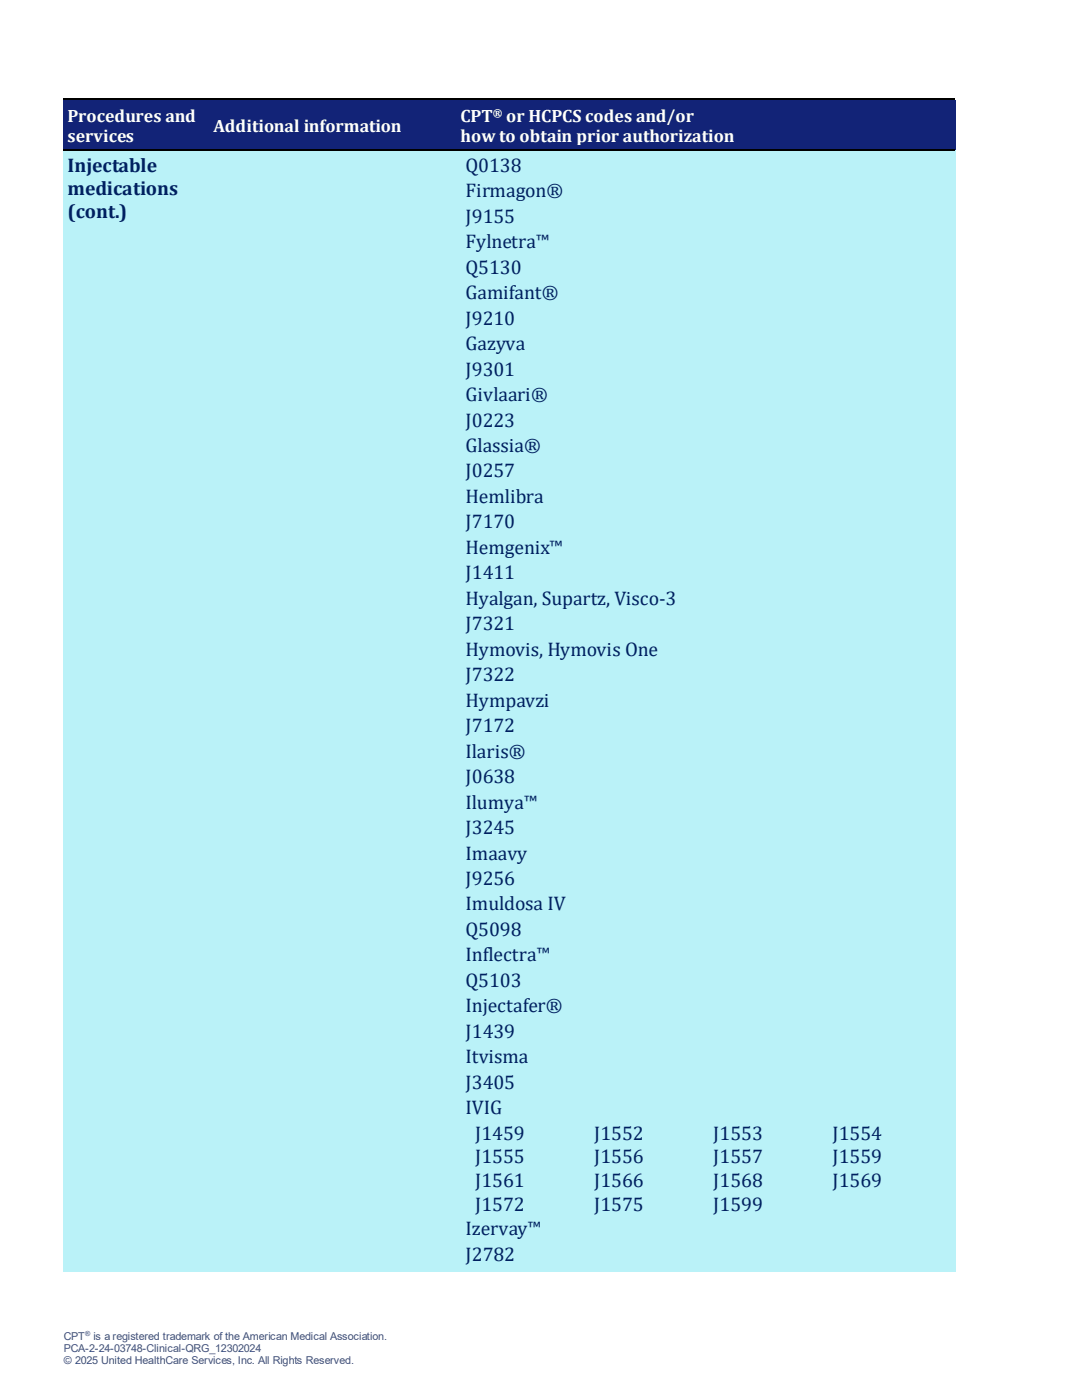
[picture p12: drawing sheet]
<svg xmlns="http://www.w3.org/2000/svg" width="216mm" height="279mm" viewBox="0 0 216 279" stroke-linecap="round" stroke-linejoin="round" font-family="sans-serif">
<defs><g id="words">
<g font-size="3.9" fill="#002060">
<text x="13.5" y="34.3">Injectable</text>
<text x="92.9" y="34.3">Q0138</text>
<text x="13.5" y="38.9">medications</text>
<text x="92.9" y="39.4">Firmagon®</text>
<text x="13.5" y="43.5">(cont.)</text>
<text x="92.9" y="44.5">J9155</text>
<text x="92.9" y="49.6">Fylnetra™</text>
<text x="92.9" y="54.6">Q5130</text>
<text x="92.9" y="59.7">Gamifant®</text>
<text x="92.9" y="64.8">J9210</text>
<text x="92.9" y="69.9">Gazyva</text>
<text x="92.9" y="75">J9301</text>
<text x="92.9" y="80">Givlaari®</text>
<text x="92.9" y="85.1">J0223</text>
<text x="92.9" y="90.2">Glassia®</text>
<text x="92.9" y="95.3">J0257</text>
<text x="92.9" y="100.4">Hemlibra</text>
<text x="92.9" y="105.5">J7170</text>
<text x="92.9" y="110.5">Hemgenix™</text>
<text x="92.9" y="115.6">J1411</text>
<text x="92.9" y="120.7">Hyalgan, Supartz, Visco-3</text>
<text x="92.9" y="125.8">J7321</text>
<text x="92.9" y="130.9">Hymovis, Hymovis One</text>
<text x="92.9" y="136">J7322</text>
<text x="92.9" y="141">Hympavzi</text>
<text x="92.9" y="146.1">J7172</text>
<text x="92.9" y="151.2">Ilaris®</text>
<text x="92.9" y="156.3">J0638</text>
<text x="92.9" y="161.4">Ilumya™</text>
<text x="92.9" y="166.4">J3245</text>
<text x="92.9" y="171.5">Imaavy</text>
<text x="92.9" y="176.6">J9256</text>
<text x="92.9" y="181.7">Imuldosa IV</text>
<text x="92.9" y="186.8">Q5098</text>
<text x="92.9" y="191.9">Inflectra™</text>
<text x="92.9" y="196.9">Q5103</text>
<text x="92.9" y="202">Injectafer®</text>
<text x="92.9" y="207.1">J1439</text>
<text x="92.9" y="212.2">Itvisma</text>
<text x="92.9" y="217.3">J3405</text>
<text x="92.9" y="222.4">IVIG</text>
<text x="94.8" y="227.4">J1459</text>
<text x="118.6" y="227.4">J1552</text>
<text x="142.3" y="227.4">J1553</text>
<text x="166.1" y="227.4">J1554</text>
<text x="94.8" y="232.1">J1555</text>
<text x="118.6" y="232.1">J1556</text>
<text x="142.3" y="232.1">J1557</text>
<text x="166.1" y="232.1">J1559</text>
<text x="94.8" y="237">J1561</text>
<text x="118.6" y="237">J1566</text>
<text x="142.3" y="237">J1568</text>
<text x="166.1" y="237">J1569</text>
<text x="94.8" y="241.7">J1572</text>
<text x="118.6" y="241.7">J1575</text>
<text x="142.3" y="241.7">J1599</text>
<text x="92.9" y="246.5">Izervay™</text>
<text x="92.9" y="251.6">J2782</text>
</g>
<g font-size="3.6" fill="#fff">
<text x="13.5" y="24.3">Procedures and</text>
<text x="13.5" y="28.3">services</text>
<text x="42.6" y="26.3">Additional information</text>
<text x="91.9" y="24.3">CPT</text>
<text x="91.9" y="28.3">how to obtain prior authorization</text>
<text x="101" y="24.3">or HCPCS codes and/or</text>
</g>
<text font-size="2.3" fill="#fff" x="98.4" y="23.4">®</text>
<g font-size="2.2" fill="#44546a">
<text x="12.7" y="267.3">CPT</text>
<text x="12.7" y="269.7">PCA-2-24-03748-Clinical-QRG_12302024</text>
<text x="18.7" y="267.3">is a registered trademark of the American Medical Association.</text>
<text x="12.7" y="272.2">© 2025 United HealthCare Services, Inc. All Rights Reserved.</text>
</g>
<text font-size="1.4" fill="#44546a" x="17" y="266.6">®</text>
</g></defs>
<g fill="#122377">
<path d="M12.7 20.1h27.8v9.8h-27.8z" fill-rule="evenodd"/>
<path d="M13.5 20.8h26.3v4.2h-26.3z" fill-rule="evenodd"/>
<path d="M13.5 25h26.3v4.1h-26.3z" fill-rule="evenodd"/>
<path d="M40.5 20.1h49.7v9.8h-49.7z" fill-rule="evenodd"/>
<path d="M41.3 22.9h48.2v4.2h-48.2z" fill-rule="evenodd"/>
<path d="M90.2 20.1h100.4v9.8h-100.4z" fill-rule="evenodd"/>
<path d="M91 20.8h98.8v4.2h-98.8z" fill-rule="evenodd"/>
<path d="M91 25h98.8v4.1h-98.8z" fill-rule="evenodd"/>
</g>
<path d="M12.7 19.8h27.8" fill="none" stroke="#000" stroke-width=".25"/>
<g fill="#122377">
<path d="M12.7 19.9h27.8v.9h-27.8z" fill-rule="evenodd"/>
<path d="M40.5 19.9h.3v.9h-.3z" fill-rule="evenodd"/>
</g>
<path d="M40.5 19.7h.3v.2h-.3z" fill-rule="evenodd" fill="#000"/>
<path d="M40.8 19.8h49.4" fill="none" stroke="#000" stroke-width=".25"/>
<g fill="#122377">
<path d="M40.8 19.9h49.4v.9h-49.4z" fill-rule="evenodd"/>
<path d="M90.2 19.9h.3v.9h-.3z" fill-rule="evenodd"/>
</g>
<path d="M90.2 19.7h.3v.2h-.3z" fill-rule="evenodd" fill="#000"/>
<path d="M90.5 19.8h100.1" fill="none" stroke="#000" stroke-width=".25"/>
<g fill="#122377">
<path d="M90.5 19.9h100.1v.9h-100.1z" fill-rule="evenodd"/>
<path d="M12.7 29h27.8v.7h-27.8z" fill-rule="evenodd"/>
<path d="M40.5 29h49.7v.7h-49.7z" fill-rule="evenodd"/>
<path d="M90.2 29h100.4v.7h-100.4z" fill-rule="evenodd"/>
</g>
<g fill="#baf2f8">
<path d="M12.7 29.9h27.8v223.8h-27.8z" fill-rule="evenodd"/>
<path d="M13.5 30.6h26.3v4.6h-26.3z" fill-rule="evenodd"/>
<path d="M13.5 35.2h26.3v4.6h-26.3z" fill-rule="evenodd"/>
<path d="M13.5 39.8h26.3v4.5h-26.3z" fill-rule="evenodd"/>
<path d="M13.5 44.3h26.3v4.5h-26.3z" fill-rule="evenodd"/>
<path d="M13.5 48.8h26.3v4.6h-26.3z" fill-rule="evenodd"/>
<path d="M13.5 53.4h26.3v4.5h-26.3z" fill-rule="evenodd"/>
<path d="M13.5 57.9h26.3v4.6h-26.3z" fill-rule="evenodd"/>
<path d="M13.5 62.5h26.3v4.6h-26.3z" fill-rule="evenodd"/>
<path d="M13.5 67.1h26.3v4.6h-26.3z" fill-rule="evenodd"/>
<path d="M13.5 71.7h26.3v4.4h-26.3z" fill-rule="evenodd"/>
<path d="M13.5 76.1h26.3v4.6h-26.3z" fill-rule="evenodd"/>
<path d="M13.5 80.7h26.3v4.6h-26.3z" fill-rule="evenodd"/>
<path d="M13.5 85.3h26.3v4.5h-26.3z" fill-rule="evenodd"/>
<path d="M13.5 89.8h26.3v4.6h-26.3z" fill-rule="evenodd"/>
<path d="M13.5 94.4h26.3v4.4h-26.3z" fill-rule="evenodd"/>
<path d="M13.5 98.8h26.3v4.6h-26.3z" fill-rule="evenodd"/>
<path d="M13.5 103.4h26.3v4.6h-26.3z" fill-rule="evenodd"/>
<path d="M13.5 108h26.3v4.6h-26.3z" fill-rule="evenodd"/>
<path d="M13.5 112.6h26.3v4.5h-26.3z" fill-rule="evenodd"/>
<path d="M13.5 117.1h26.3v4.6h-26.3z" fill-rule="evenodd"/>
<path d="M13.5 121.7h26.3v4.5h-26.3z" fill-rule="evenodd"/>
<path d="M13.5 126.2h26.3v4.5h-26.3z" fill-rule="evenodd"/>
<path d="M13.5 130.7h26.3v4.6h-26.3z" fill-rule="evenodd"/>
<path d="M13.5 135.3h26.3v4.6h-26.3z" fill-rule="evenodd"/>
<path d="M13.5 139.9h26.3v4.6h-26.3z" fill-rule="evenodd"/>
<path d="M13.5 144.5h26.3v4.4h-26.3z" fill-rule="evenodd"/>
<path d="M13.5 148.9h26.3v4.6h-26.3z" fill-rule="evenodd"/>
<path d="M13.5 153.5h26.3v4.6h-26.3z" fill-rule="evenodd"/>
<path d="M13.5 158.1h26.3v4.5h-26.3z" fill-rule="evenodd"/>
<path d="M13.5 162.6h26.3v4.6h-26.3z" fill-rule="evenodd"/>
<path d="M13.5 167.2h26.3v4.6h-26.3z" fill-rule="evenodd"/>
<path d="M13.5 171.8h26.3v4.4h-26.3z" fill-rule="evenodd"/>
<path d="M13.5 176.2h26.3v4.6h-26.3z" fill-rule="evenodd"/>
<path d="M13.5 180.8h26.3v4.6h-26.3z" fill-rule="evenodd"/>
<path d="M13.5 185.4h26.3v4.6h-26.3z" fill-rule="evenodd"/>
<path d="M13.5 190h26.3v4.5h-26.3z" fill-rule="evenodd"/>
<path d="M13.5 194.5h26.3v4.6h-26.3z" fill-rule="evenodd"/>
<path d="M13.5 199.1h26.3v4.4h-26.3z" fill-rule="evenodd"/>
<path d="M13.5 203.5h26.3v4.6h-26.3z" fill-rule="evenodd"/>
<path d="M13.5 208.1h26.3v4.6h-26.3z" fill-rule="evenodd"/>
<path d="M13.5 212.7h26.3v4.6h-26.3z" fill-rule="evenodd"/>
<path d="M13.5 217.3h26.3v4.5h-26.3z" fill-rule="evenodd"/>
<path d="M13.5 221.8h26.3v4.5h-26.3z" fill-rule="evenodd"/>
<path d="M13.5 226.3h26.3v4.6h-26.3z" fill-rule="evenodd"/>
<path d="M13.5 230.9h26.3v4.5h-26.3z" fill-rule="evenodd"/>
<path d="M13.5 235.4h26.3v4.6h-26.3z" fill-rule="evenodd"/>
<path d="M13.5 240h26.3v4.6h-26.3z" fill-rule="evenodd"/>
<path d="M13.5 244.6h26.3v4.6h-26.3z" fill-rule="evenodd"/>
<path d="M40.5 29.9h49.7v223.8h-49.7z" fill-rule="evenodd"/>
<path d="M90.2 29.9h100.4v223.8h-100.4z" fill-rule="evenodd"/>
<path d="M91 30.6h39.1v5.1h-39.1z" fill-rule="evenodd"/>
<path d="M92.9 30.6h35.3v4.6h-35.3z" fill-rule="evenodd"/>
<path d="M130.1 30.6h22.4v5.1h-22.4z" fill-rule="evenodd"/>
<path d="M132 30.6h18.6v4.6h-18.6z" fill-rule="evenodd"/>
<path d="M152.5 30.6h22v5.1h-22z" fill-rule="evenodd"/>
<path d="M154.4 30.6h18.2v4.6h-18.2z" fill-rule="evenodd"/>
<path d="M174.5 30.6h15.3v5.1h-15.3z" fill-rule="evenodd"/>
<path d="M176.4 30.6h11.5v4.6h-11.5z" fill-rule="evenodd"/>
<path d="M91 35.7h98.8v5.1h-98.8z" fill-rule="evenodd"/>
<path d="M92.9 35.7h95v4.6h-95z" fill-rule="evenodd"/>
<path d="M91 40.8h39.1v5.1h-39.1z" fill-rule="evenodd"/>
<path d="M92.9 40.8h35.3v4.6h-35.3z" fill-rule="evenodd"/>
<path d="M130.1 40.8h22.4v5.1h-22.4z" fill-rule="evenodd"/>
<path d="M132 40.8h18.6v4.6h-18.6z" fill-rule="evenodd"/>
<path d="M152.5 40.8h22v5.1h-22z" fill-rule="evenodd"/>
<path d="M154.4 40.8h18.2v4.6h-18.2z" fill-rule="evenodd"/>
<path d="M174.5 40.8h15.3v5.1h-15.3z" fill-rule="evenodd"/>
<path d="M176.4 40.8h11.5v4.6h-11.5z" fill-rule="evenodd"/>
<path d="M91 45.9h39.1v5.1h-39.1z" fill-rule="evenodd"/>
<path d="M92.9 45.9h35.3v4.5h-35.3z" fill-rule="evenodd"/>
<path d="M130.1 45.9h22.4v5.1h-22.4z" fill-rule="evenodd"/>
<path d="M132 45.9h18.6v4.5h-18.6z" fill-rule="evenodd"/>
<path d="M152.5 45.9h22v5.1h-22z" fill-rule="evenodd"/>
<path d="M154.4 45.9h18.2v4.5h-18.2z" fill-rule="evenodd"/>
<path d="M174.5 45.9h15.3v5.1h-15.3z" fill-rule="evenodd"/>
<path d="M176.4 45.9h11.5v4.5h-11.5z" fill-rule="evenodd"/>
<path d="M91 51h39.1v5h-39.1z" fill-rule="evenodd"/>
<path d="M92.9 51h35.3v4.5h-35.3z" fill-rule="evenodd"/>
<path d="M130.1 51h22.4v5h-22.4z" fill-rule="evenodd"/>
<path d="M132 51h18.6v4.5h-18.6z" fill-rule="evenodd"/>
<path d="M152.5 51h22v5h-22z" fill-rule="evenodd"/>
<path d="M154.4 51h18.2v4.5h-18.2z" fill-rule="evenodd"/>
<path d="M174.5 51h15.3v5h-15.3z" fill-rule="evenodd"/>
<path d="M176.4 51h11.5v4.5h-11.5z" fill-rule="evenodd"/>
<path d="M91 56h98.8v5.1h-98.8z" fill-rule="evenodd"/>
<path d="M92.9 56h95v4.6h-95z" fill-rule="evenodd"/>
<path d="M91 61.1h39.1v5.1h-39.1z" fill-rule="evenodd"/>
<path d="M92.9 61.1h35.3v4.6h-35.3z" fill-rule="evenodd"/>
<path d="M130.1 61.1h22.4v5.1h-22.4z" fill-rule="evenodd"/>
<path d="M132 61.1h18.6v4.6h-18.6z" fill-rule="evenodd"/>
<path d="M152.5 61.1h22v5.1h-22z" fill-rule="evenodd"/>
<path d="M154.4 61.1h18.2v4.6h-18.2z" fill-rule="evenodd"/>
<path d="M174.5 61.1h15.3v5.1h-15.3z" fill-rule="evenodd"/>
<path d="M176.4 61.1h11.5v4.6h-11.5z" fill-rule="evenodd"/>
<path d="M91 66.2h98.8v5.1h-98.8z" fill-rule="evenodd"/>
<path d="M92.9 66.2h95v4.6h-95z" fill-rule="evenodd"/>
<path d="M91 71.3h98.8v5.1h-98.8z" fill-rule="evenodd"/>
<path d="M92.9 71.3h95v4.6h-95z" fill-rule="evenodd"/>
<path d="M91 76.4h98.8v5h-98.8z" fill-rule="evenodd"/>
<path d="M92.9 76.4h95v4.5h-95z" fill-rule="evenodd"/>
<path d="M91 81.4h39.1v5.1h-39.1z" fill-rule="evenodd"/>
<path d="M92.9 81.4h35.3v4.6h-35.3z" fill-rule="evenodd"/>
<path d="M130.1 81.4h22.4v5.1h-22.4z" fill-rule="evenodd"/>
<path d="M132 81.4h18.6v4.6h-18.6z" fill-rule="evenodd"/>
<path d="M152.5 81.4h22v5.1h-22z" fill-rule="evenodd"/>
<path d="M154.4 81.4h18.2v4.6h-18.2z" fill-rule="evenodd"/>
<path d="M174.5 81.4h15.3v5.1h-15.3z" fill-rule="evenodd"/>
<path d="M176.4 81.4h11.5v4.6h-11.5z" fill-rule="evenodd"/>
<path d="M91 86.5h98.8v5.1h-98.8z" fill-rule="evenodd"/>
<path d="M92.9 86.5h95v4.6h-95z" fill-rule="evenodd"/>
<path d="M91 91.6h39.1v5.1h-39.1z" fill-rule="evenodd"/>
<path d="M92.9 91.6h35.3v4.6h-35.3z" fill-rule="evenodd"/>
<path d="M130.1 91.6h22.4v5.1h-22.4z" fill-rule="evenodd"/>
<path d="M132 91.6h18.6v4.6h-18.6z" fill-rule="evenodd"/>
<path d="M152.5 91.6h22v5.1h-22z" fill-rule="evenodd"/>
<path d="M154.4 91.6h18.2v4.6h-18.2z" fill-rule="evenodd"/>
<path d="M174.5 91.6h15.3v5.1h-15.3z" fill-rule="evenodd"/>
<path d="M176.4 91.6h11.5v4.6h-11.5z" fill-rule="evenodd"/>
<path d="M91 96.7h98.8v5.1h-98.8z" fill-rule="evenodd"/>
<path d="M92.9 96.7h95v4.6h-95z" fill-rule="evenodd"/>
<path d="M91 101.8h98.8v5.1h-98.8z" fill-rule="evenodd"/>
<path d="M92.9 101.8h95v4.5h-95z" fill-rule="evenodd"/>
<path d="M91 106.9h39.1v5h-39.1z" fill-rule="evenodd"/>
<path d="M92.9 106.9h35.3v4.5h-35.3z" fill-rule="evenodd"/>
<path d="M130.1 106.9h22.4v5h-22.4z" fill-rule="evenodd"/>
<path d="M132 106.9h18.6v4.5h-18.6z" fill-rule="evenodd"/>
<path d="M152.5 106.9h22v5h-22z" fill-rule="evenodd"/>
<path d="M154.4 106.9h18.2v4.5h-18.2z" fill-rule="evenodd"/>
<path d="M174.5 106.9h15.3v5h-15.3z" fill-rule="evenodd"/>
<path d="M176.4 106.9h11.5v4.5h-11.5z" fill-rule="evenodd"/>
<path d="M91 111.9h39.1v5.1h-39.1z" fill-rule="evenodd"/>
<path d="M92.9 111.9h35.3v4.6h-35.3z" fill-rule="evenodd"/>
<path d="M130.1 111.9h22.4v5.1h-22.4z" fill-rule="evenodd"/>
<path d="M132 111.9h18.6v4.6h-18.6z" fill-rule="evenodd"/>
<path d="M152.5 111.9h22v5.1h-22z" fill-rule="evenodd"/>
<path d="M154.4 111.9h18.2v4.6h-18.2z" fill-rule="evenodd"/>
<path d="M174.5 111.9h15.3v5.1h-15.3z" fill-rule="evenodd"/>
<path d="M176.4 111.9h11.5v4.6h-11.5z" fill-rule="evenodd"/>
<path d="M91 117h98.8v5.1h-98.8z" fill-rule="evenodd"/>
<path d="M92.9 117h95v4.6h-95z" fill-rule="evenodd"/>
<path d="M91 122.1h98.8v5.1h-98.8z" fill-rule="evenodd"/>
<path d="M92.9 122.1h95v4.6h-95z" fill-rule="evenodd"/>
<path d="M91 127.2h98.8v5.1h-98.8z" fill-rule="evenodd"/>
<path d="M92.9 127.2h95v4.6h-95z" fill-rule="evenodd"/>
<path d="M91 132.3h98.8v5.1h-98.8z" fill-rule="evenodd"/>
<path d="M92.9 132.3h95v4.5h-95z" fill-rule="evenodd"/>
<path d="M91 137.4h98.8v5h-98.8z" fill-rule="evenodd"/>
<path d="M92.9 137.4h95v4.5h-95z" fill-rule="evenodd"/>
<path d="M91 142.4h98.8v5.1h-98.8z" fill-rule="evenodd"/>
<path d="M92.9 142.4h95v4.6h-95z" fill-rule="evenodd"/>
<path d="M91 147.5h98.8v5.1h-98.8z" fill-rule="evenodd"/>
<path d="M92.9 147.5h95v4.6h-95z" fill-rule="evenodd"/>
<path d="M91 152.6h39.1v5.1h-39.1z" fill-rule="evenodd"/>
<path d="M92.9 152.6h35.3v4.6h-35.3z" fill-rule="evenodd"/>
<path d="M130.1 152.6h22.4v5.1h-22.4z" fill-rule="evenodd"/>
<path d="M152.5 152.6h22v5.1h-22z" fill-rule="evenodd"/>
<path d="M174.5 152.6h15.3v5.1h-15.3z" fill-rule="evenodd"/>
<path d="M91 157.7h98.8v5.1h-98.8z" fill-rule="evenodd"/>
<path d="M92.9 157.7h95v4.6h-95z" fill-rule="evenodd"/>
<path d="M91 162.8h39.1v5h-39.1z" fill-rule="evenodd"/>
<path d="M92.9 162.8h35.3v4.5h-35.3z" fill-rule="evenodd"/>
<path d="M130.1 162.8h22.4v5h-22.4z" fill-rule="evenodd"/>
<path d="M152.5 162.8h22v5h-22z" fill-rule="evenodd"/>
<path d="M174.5 162.8h15.3v5h-15.3z" fill-rule="evenodd"/>
<path d="M91 167.8h98.8v5.1h-98.8z" fill-rule="evenodd"/>
<path d="M92.9 167.8h95v4.6h-95z" fill-rule="evenodd"/>
<path d="M91 172.9h98.8v5.1h-98.8z" fill-rule="evenodd"/>
<path d="M92.9 172.9h95v4.6h-95z" fill-rule="evenodd"/>
<path d="M91 178h98.8v5.1h-98.8z" fill-rule="evenodd"/>
<path d="M92.9 178h95v4.6h-95z" fill-rule="evenodd"/>
<path d="M91 183.1h98.8v5.1h-98.8z" fill-rule="evenodd"/>
<path d="M92.9 183.1h95v4.6h-95z" fill-rule="evenodd"/>
<path d="M91 188.2h98.8v5.1h-98.8z" fill-rule="evenodd"/>
<path d="M92.9 188.2h95v4.6h-95z" fill-rule="evenodd"/>
<path d="M91 193.3h39.1v5h-39.1z" fill-rule="evenodd"/>
<path d="M92.9 193.3h35.3v4.5h-35.3z" fill-rule="evenodd"/>
<path d="M130.1 193.3h22.4v5h-22.4z" fill-rule="evenodd"/>
<path d="M152.5 193.3h22v5h-22z" fill-rule="evenodd"/>
<path d="M174.5 193.3h15.3v5h-15.3z" fill-rule="evenodd"/>
<path d="M91 198.3h98.8v5.1h-98.8z" fill-rule="evenodd"/>
<path d="M92.9 198.3h95v4.6h-95z" fill-rule="evenodd"/>
<path d="M91 203.4h39.1v5.1h-39.1z" fill-rule="evenodd"/>
<path d="M92.9 203.4h35.3v4.6h-35.3z" fill-rule="evenodd"/>
<path d="M130.1 203.4h22.4v5.1h-22.4z" fill-rule="evenodd"/>
<path d="M132 203.4h18.6v4.6h-18.6z" fill-rule="evenodd"/>
<path d="M152.5 203.4h22v5.1h-22z" fill-rule="evenodd"/>
<path d="M154.4 203.4h18.2v4.6h-18.2z" fill-rule="evenodd"/>
<path d="M174.5 203.4h15.3v5.1h-15.3z" fill-rule="evenodd"/>
<path d="M176.4 203.4h11.5v4.6h-11.5z" fill-rule="evenodd"/>
<path d="M91 208.5h98.8v5.1h-98.8z" fill-rule="evenodd"/>
<path d="M92.9 208.5h95v4.6h-95z" fill-rule="evenodd"/>
<path d="M91 213.6h98.8v5.1h-98.8z" fill-rule="evenodd"/>
<path d="M92.9 213.6h95v4.6h-95z" fill-rule="evenodd"/>
<path d="M91 218.7h98.8v5h-98.8z" fill-rule="evenodd"/>
<path d="M92.9 218.7h95v4.5h-95z" fill-rule="evenodd"/>
<path d="M91 223.7h98.8v19.1h-98.8z" fill-rule="evenodd"/>
<path d="M92.9 223.7h23.8v4.9h-23.8z" fill-rule="evenodd"/>
<path d="M94.8 223.7h19.9v4.6h-19.9z" fill-rule="evenodd"/>
<path d="M116.7 223.7h23.7v4.9h-23.7z" fill-rule="evenodd"/>
<path d="M118.6 223.7h19.9v4.6h-19.9z" fill-rule="evenodd"/>
<path d="M140.4 223.7h23.8v4.9h-23.8z" fill-rule="evenodd"/>
<path d="M142.3 223.7h20v4.6h-20z" fill-rule="evenodd"/>
<path d="M164.2 223.7h23.7v4.9h-23.7z" fill-rule="evenodd"/>
<path d="M166.1 223.7h19.9v4.6h-19.9z" fill-rule="evenodd"/>
<path d="M92.9 228.6h23.8v4.7h-23.8z" fill-rule="evenodd"/>
<path d="M94.8 228.6h19.9v4.4h-19.9z" fill-rule="evenodd"/>
<path d="M116.7 228.6h23.7v4.7h-23.7z" fill-rule="evenodd"/>
<path d="M118.6 228.6h19.9v4.4h-19.9z" fill-rule="evenodd"/>
<path d="M140.4 228.6h23.8v4.7h-23.8z" fill-rule="evenodd"/>
<path d="M142.3 228.6h20v4.4h-20z" fill-rule="evenodd"/>
<path d="M164.2 228.6h23.7v4.7h-23.7z" fill-rule="evenodd"/>
<path d="M166.1 228.6h19.9v4.4h-19.9z" fill-rule="evenodd"/>
<path d="M92.9 233.3h23.8v4.8h-23.8z" fill-rule="evenodd"/>
<path d="M94.8 233.3h19.9v4.6h-19.9z" fill-rule="evenodd"/>
<path d="M116.7 233.3h23.7v4.8h-23.7z" fill-rule="evenodd"/>
<path d="M118.6 233.3h19.9v4.6h-19.9z" fill-rule="evenodd"/>
<path d="M140.4 233.3h23.8v4.8h-23.8z" fill-rule="evenodd"/>
<path d="M142.3 233.3h20v4.6h-20z" fill-rule="evenodd"/>
<path d="M164.2 233.3h23.7v4.8h-23.7z" fill-rule="evenodd"/>
<path d="M166.1 233.3h19.9v4.6h-19.9z" fill-rule="evenodd"/>
<path d="M92.9 238.1h23.8v4.7h-23.8z" fill-rule="evenodd"/>
<path d="M94.8 238.1h19.9v4.5h-19.9z" fill-rule="evenodd"/>
<path d="M116.7 238.1h23.7v4.7h-23.7z" fill-rule="evenodd"/>
<path d="M118.6 238.1h19.9v4.5h-19.9z" fill-rule="evenodd"/>
<path d="M140.4 238.1h23.8v4.7h-23.8z" fill-rule="evenodd"/>
<path d="M142.3 238.1h20v4.5h-20z" fill-rule="evenodd"/>
<path d="M164.2 238.1h23.7v4.7h-23.7z" fill-rule="evenodd"/>
<path d="M91 242.8h98.8v5.1h-98.8z" fill-rule="evenodd"/>
<path d="M92.9 242.8h95v4.6h-95z" fill-rule="evenodd"/>
<path d="M91 247.9h98.8v5.1h-98.8z" fill-rule="evenodd"/>
<path d="M92.9 247.9h95v4.6h-95z" fill-rule="evenodd"/>
</g>
<path d="M12.7 30h27.8" fill="none" stroke="#000" stroke-width=".25"/>
<g fill="#baf2f8">
<path d="M12.7 30.1h27.8v.5h-27.8z" fill-rule="evenodd"/>
<path d="M40.5 30.1h.3v.5h-.3z" fill-rule="evenodd"/>
</g>
<path d="M40.5 29.9h.3v.2h-.3z" fill-rule="evenodd" fill="#000"/>
<path d="M40.8 30h49.4" fill="none" stroke="#000" stroke-width=".25"/>
<g fill="#baf2f8">
<path d="M40.8 30.1h49.4v.5h-49.4z" fill-rule="evenodd"/>
<path d="M90.2 30.1h.3v.5h-.3z" fill-rule="evenodd"/>
</g>
<path d="M90.2 29.9h.3v.2h-.3z" fill-rule="evenodd" fill="#000"/>
<path d="M90.5 30h100.1" fill="none" stroke="#000" stroke-width=".25"/>
<g fill="#baf2f8">
<path d="M90.5 30.1h100.1v.5h-100.1z" fill-rule="evenodd"/>
<path d="M12.7 253h27.8v.7h-27.8z" fill-rule="evenodd"/>
<path d="M40.5 253h49.7v.7h-49.7z" fill-rule="evenodd"/>
<path d="M90.2 253h100.4v.7h-100.4z" fill-rule="evenodd"/>
</g>
<use href="#words"/>
</svg>
